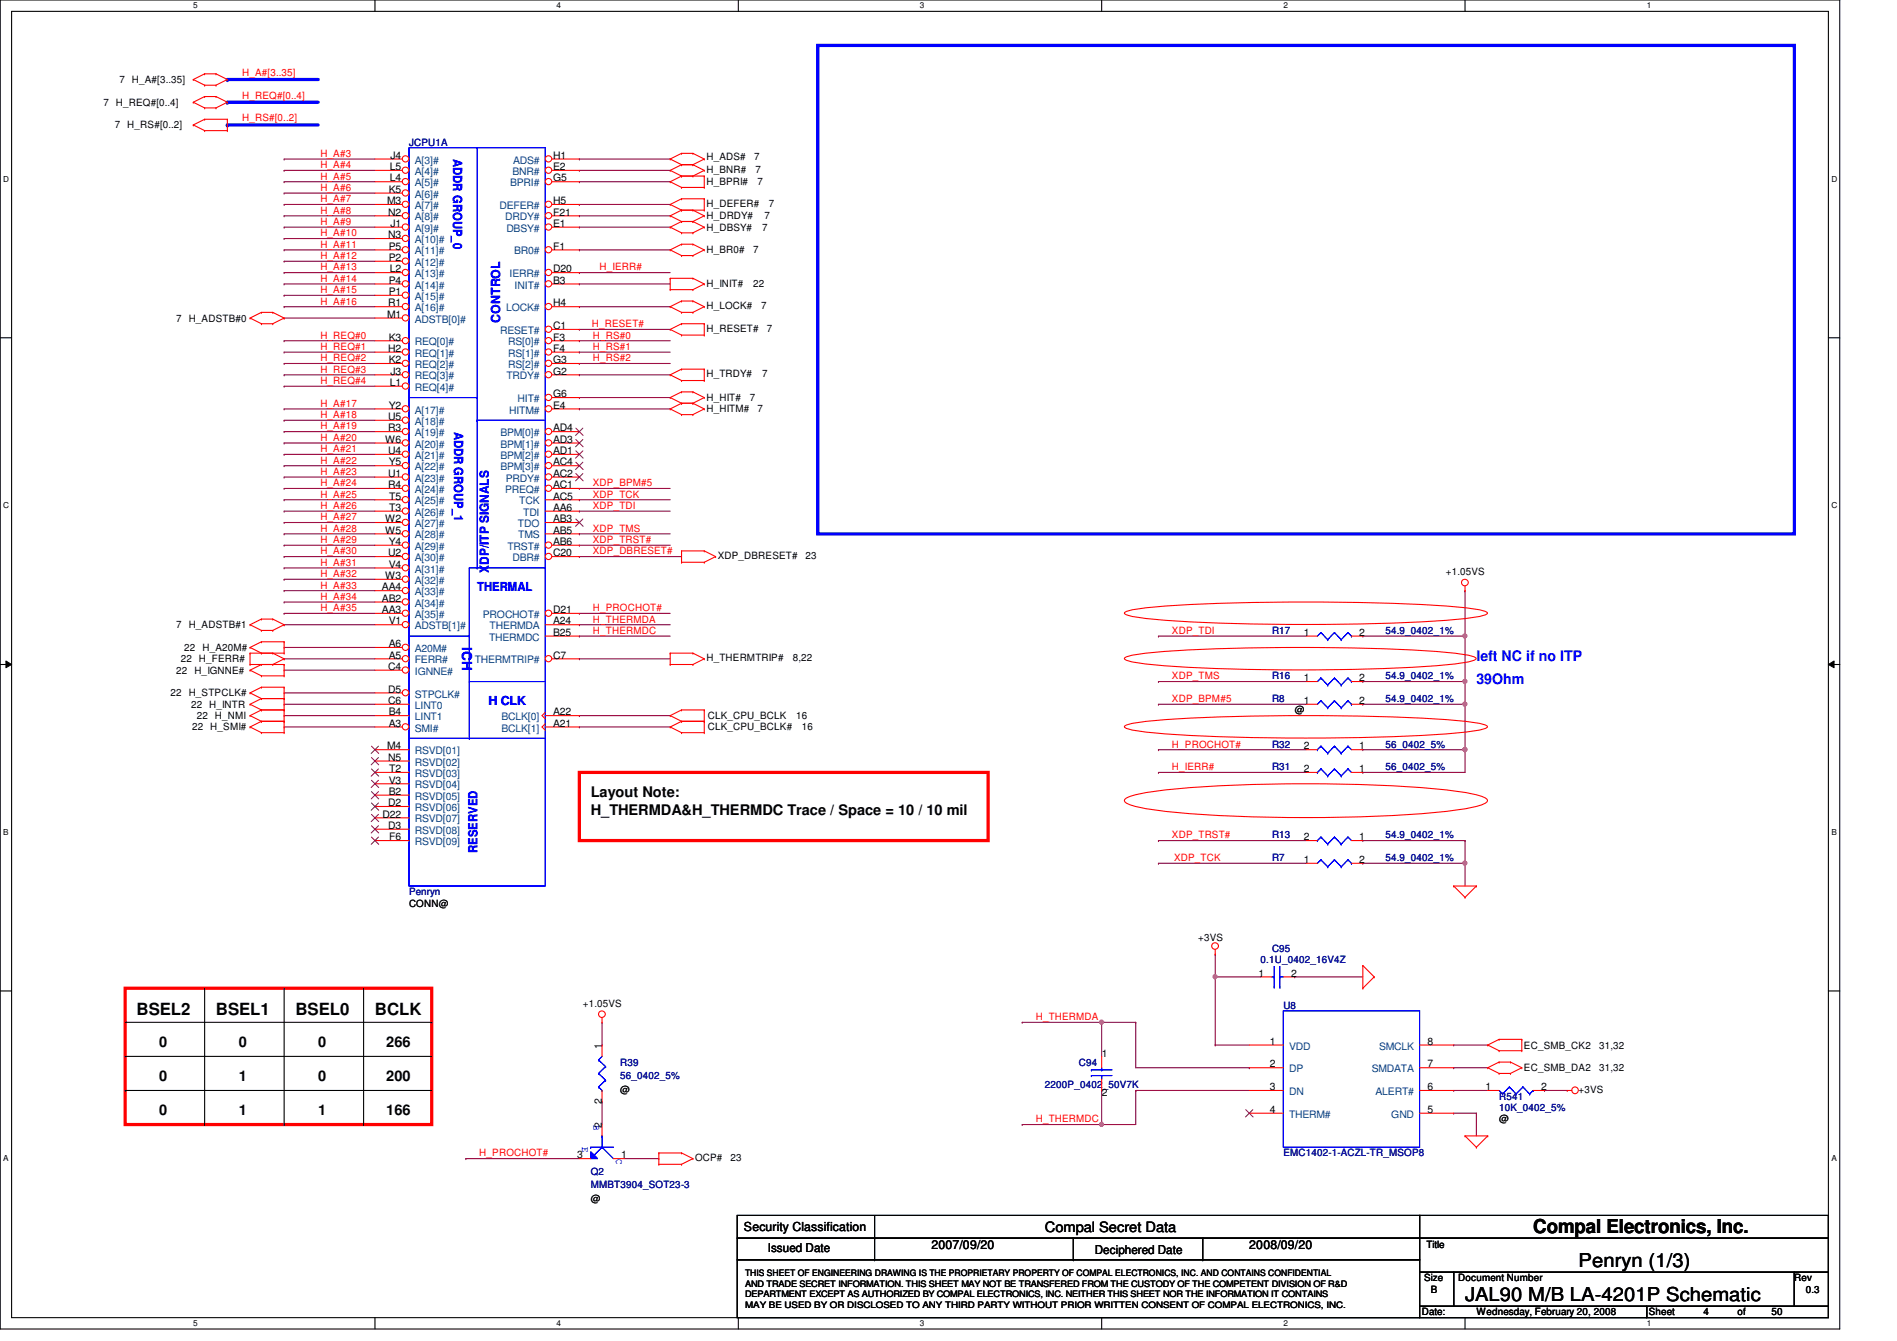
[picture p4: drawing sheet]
<svg xmlns="http://www.w3.org/2000/svg" width="297mm" height="210mm" viewBox="0 0 297 210" stroke-linecap="round" stroke-linejoin="round" font-family="sans-serif">
<defs><g id="words">
<g font-size="3">
<text x="240.1" y="193">Compal Electronics, Inc.</text>
<text x="229.4" y="203.6">JAL90 M/B LA-4201P Schematic</text>
<text x="247.2" y="198.3">Penryn (1/3)</text>
</g>
<g font-size="2.6">
<text x="21.4" y="158.9">BSEL2</text>
<text x="33.8" y="158.9">BSEL1</text>
<text x="46.3" y="158.9">BSEL0</text>
<text x="58.7" y="158.9">BCLK</text>
</g>
<g font-size="2.3" fill="#00f">
<text x="231.2" y="103.5">left NC if no ITP</text>
<text x="231.2" y="107">39Ohm</text>
</g>
<g font-size="2.3">
<text x="92.5" y="124.8">Layout Note:</text>
<text x="92.5" y="127.6">H_THERMDA&amp;H_THERMDC Trace / Space = 10 / 10 mil</text>
<text x="24.9" y="163.9">0</text>
<text x="37.4" y="163.9">0</text>
<text x="49.8" y="163.9">0</text>
<text x="60.5" y="163.9">266</text>
<text x="24.9" y="169.2">0</text>
<text x="37.4" y="169.2">1</text>
<text x="49.8" y="169.2">0</text>
<text x="60.5" y="169.2">200</text>
<text x="24.9" y="174.6">0</text>
<text x="37.4" y="174.6">1</text>
<text x="49.8" y="174.6">1</text>
<text x="60.5" y="174.6">166</text>
</g>
<text font-size="2.2" x="163.6" y="192.8">Compal Secret Data</text>
<text font-size="2.1" fill="#00f" x="72.4" y="101.3" transform="rotate(90 72.4 101.3)">ICH</text>
<g font-size="1.9" fill="#00f">
<text x="70.9" y="24.9" transform="rotate(90 70.9 24.9)">ADDR GROUP_0</text>
<text x="78.3" y="50.5" transform="rotate(-90 78.3 50.5)">CONTROL</text>
<text x="71.1" y="67.6" transform="rotate(90 71.1 67.6)">ADDR GROUP_1</text>
<text x="76.5" y="89.6" transform="rotate(-90 76.5 89.6)">XDP/ITP SIGNALS</text>
<text x="74.7" y="92.5">THERMAL</text>
<text x="76.5" y="110.3">H CLK</text>
<text x="74.8" y="133.5" transform="rotate(-90 74.8 133.5)">RESERVED</text>
</g>
<g font-size="1.9">
<text x="116.5" y="192.7">Security Classification</text>
<text x="120.2" y="196">Issued Date</text>
<text x="145.8" y="195.6">2007/09/20</text>
<text x="171.4" y="196.2">Deciphered Date</text>
<text x="195.6" y="195.6">2008/09/20</text>
</g>
<g font-size="1.6" fill="#f00">
<text x="37.9" y="11.9">H_A#[3..35]</text>
<text x="37.9" y="15.5">H_REQ#[0..4]</text>
<text x="37.9" y="19">H_RS#[0..2]</text>
<text x="50.2" y="26.3">H_A#4</text>
<text x="50.2" y="24.6">H_A#3</text>
<text x="50.2" y="29.9">H_A#6</text>
<text x="50.2" y="28.1">H_A#5</text>
<text x="50.2" y="33.4">H_A#8</text>
<text x="50.2" y="31.7">H_A#7</text>
<text x="50.2" y="35.2">H_A#9</text>
<text x="50.2" y="37">H_A#10</text>
<text x="50.2" y="40.6">H_A#12</text>
<text x="50.2" y="38.8">H_A#11</text>
<text x="50.2" y="45.9">H_A#15</text>
<text x="50.2" y="44.1">H_A#14</text>
<text x="50.2" y="42.3">H_A#13</text>
<text x="50.2" y="47.7">H_A#16</text>
<text x="93.9" y="42.3">H_IERR#</text>
<text x="50.2" y="53">H_REQ#0</text>
<text x="92.7" y="51.2">H_RESET#</text>
<text x="92.8" y="53">H_RS#0</text>
<text x="50.2" y="54.8">H_REQ#1</text>
<text x="50.2" y="56.6">H_REQ#2</text>
<text x="50.2" y="58.3">H_REQ#3</text>
<text x="92.8" y="56.6">H_RS#2</text>
<text x="92.8" y="54.8">H_RS#1</text>
<text x="50.2" y="63.7">H_A#17</text>
<text x="50.2" y="65.4">H_A#18</text>
<text x="50.2" y="60.1">H_REQ#4</text>
<text x="50.2" y="67.2">H_A#19</text>
<text x="50.2" y="69">H_A#20</text>
<text x="50.2" y="70.8">H_A#21</text>
<text x="50.2" y="72.6">H_A#22</text>
<text x="50.2" y="74.3">H_A#23</text>
<text x="50.2" y="76.1">H_A#24</text>
<text x="50.2" y="77.9">H_A#25</text>
<text x="92.8" y="77.9">XDP_TCK</text>
<text x="92.8" y="76.1">XDP_BPM#5</text>
<text x="50.2" y="79.7">H_A#26</text>
<text x="50.2" y="81.4">H_A#27</text>
<text x="50.2" y="83.2">H_A#28</text>
<text x="92.8" y="79.7">XDP_TDI</text>
<text x="92.8" y="83.2">XDP_TMS</text>
<text x="50.2" y="85">H_A#29</text>
<text x="50.2" y="86.8">H_A#30</text>
<text x="50.2" y="88.6">H_A#31</text>
<text x="92.8" y="86.8">XDP_DBRESET#</text>
<text x="92.8" y="85">XDP_TRST#</text>
<text x="50.2" y="90.3">H_A#32</text>
<text x="50.2" y="92.1">H_A#33</text>
<text x="50.2" y="93.9">H_A#34</text>
<text x="50.2" y="95.7">H_A#35</text>
<text x="92.8" y="95.7">H_PROCHOT#</text>
<text x="92.8" y="97.5">H_THERMDA</text>
<text x="92.8" y="99.2">H_THERMDC</text>
<text x="183.5" y="99.2">XDP_TDI</text>
<text x="183.5" y="106.3">XDP_TMS</text>
<text x="183.5" y="109.9">XDP_BPM#5</text>
<text x="183.5" y="117">H_PROCHOT#</text>
<text x="183.5" y="120.6">H_IERR#</text>
<text x="183.5" y="131.2">XDP_TRST#</text>
<text x="183.9" y="134.8">XDP_TCK</text>
<text x="162.2" y="159.7">H_THERMDA</text>
<text x="162.2" y="175.7">H_THERMDC</text>
<text x="75.1" y="181">H_PROCHOT#</text>
</g>
<g font-size="1.6">
<text x="16.2" y="16.6">7 H_REQ#[0..4]</text>
<text x="18.7" y="13">7 H_A#[3..35]</text>
<text x="18" y="20.1">7 H_RS#[0..2]</text>
<text x="61" y="26.6">L5</text>
<text x="61" y="28.4">L4</text>
<text x="61.1" y="24.8">J4</text>
<text x="86.6" y="24.8">H1</text>
<text x="86.6" y="26.6">E2</text>
<text x="86.6" y="28.4">G5</text>
<text x="110.6" y="25.1">H_ADS#</text>
<text x="110.6" y="27.1">H_BNR#</text>
<text x="110.6" y="29">H_BPRI#</text>
<text x="118.1" y="25.1">7</text>
<text x="118.3" y="27.1">7</text>
<text x="118.6" y="29">7</text>
<text x="60.6" y="32">M3</text>
<text x="60.8" y="33.7">N2</text>
<text x="60.9" y="30.2">K5</text>
<text x="61.1" y="35.5">J1</text>
<text x="86.6" y="35.5">E1</text>
<text x="86.6" y="32">H5</text>
<text x="86.6" y="33.7">F21</text>
<text x="110.6" y="32.4">H_DEFER#</text>
<text x="110.6" y="34.3">H_DRDY#</text>
<text x="119.7" y="34.3">7</text>
<text x="120.4" y="32.4">7</text>
<text x="60.8" y="37.3">N3</text>
<text x="60.9" y="39.1">P5</text>
<text x="60.9" y="40.9">P2</text>
<text x="86.6" y="39.1">F1</text>
<text x="110.6" y="39.7">H_BR0#</text>
<text x="110.6" y="36.1">H_DBSY#</text>
<text x="117.9" y="39.7">7</text>
<text x="119.3" y="36.1">7</text>
<text x="60.8" y="48">R1</text>
<text x="60.9" y="44.4">P4</text>
<text x="60.9" y="46.2">P1</text>
<text x="61" y="42.6">L2</text>
<text x="86.6" y="42.6">D20</text>
<text x="86.6" y="44.4">B3</text>
<text x="86.6" y="48">H4</text>
<text x="110.6" y="45">H_INIT#</text>
<text x="117.9" y="45">22</text>
<text x="27.6" y="50.3">7 H_ADSTB#0</text>
<text x="60.6" y="49.7">M1</text>
<text x="60.9" y="53.3">K3</text>
<text x="86.6" y="51.5">C1</text>
<text x="86.6" y="53.3">F3</text>
<text x="110.6" y="51.9">H_RESET#</text>
<text x="110.6" y="48.4">H_LOCK#</text>
<text x="119.2" y="48.4">7</text>
<text x="120.1" y="51.9">7</text>
<text x="60.8" y="55.1">H2</text>
<text x="60.9" y="56.9">K2</text>
<text x="61.1" y="58.6">J3</text>
<text x="86.6" y="55.1">F4</text>
<text x="86.6" y="56.9">G3</text>
<text x="86.6" y="58.6">G2</text>
<text x="110.6" y="59.1">H_TRDY#</text>
<text x="119.3" y="59.1">7</text>
<text x="60.8" y="65.7">U5</text>
<text x="60.9" y="64">Y2</text>
<text x="61" y="60.4">L1</text>
<text x="86.6" y="62.2">G6</text>
<text x="86.6" y="64">E4</text>
<text x="110.6" y="62.8">H_HIT#</text>
<text x="110.6" y="64.6">H_HITM#</text>
<text x="117.4" y="62.8">7</text>
<text x="118.6" y="64.6">7</text>
<text x="60.3" y="69.3">W6</text>
<text x="60.8" y="67.5">R3</text>
<text x="60.8" y="71.1">U4</text>
<text x="86.6" y="67.5">AD4</text>
<text x="86.6" y="69.3">AD3</text>
<text x="86.6" y="71.1">AD1</text>
<text x="60.8" y="74.6">U1</text>
<text x="60.8" y="76.4">R4</text>
<text x="60.9" y="72.9">Y5</text>
<text x="86.6" y="72.9">AC4</text>
<text x="86.6" y="74.6">AC2</text>
<text x="86.6" y="76.4">AC1</text>
<text x="60.3" y="81.7">W2</text>
<text x="60.3" y="83.5">W5</text>
<text x="61" y="78.2">T5</text>
<text x="61" y="80">T3</text>
<text x="86.6" y="78.2">AC5</text>
<text x="86.6" y="80">AA6</text>
<text x="86.6" y="81.7">AB3</text>
<text x="86.6" y="83.5">AB5</text>
<text x="60.8" y="87.1">U2</text>
<text x="60.9" y="85.3">Y4</text>
<text x="60.9" y="88.9">V4</text>
<text x="86.6" y="87.1">C20</text>
<text x="86.6" y="85.3">AB6</text>
<text x="112.4" y="87.5">XDP_DBRESET#</text>
<text x="126.1" y="87.5">23</text>
<text x="59.8" y="92.4">AA4</text>
<text x="59.8" y="94.2">AB2</text>
<text x="59.8" y="96">AA3</text>
<text x="60.3" y="90.6">W3</text>
<text x="86.6" y="96">D21</text>
<text x="226.4" y="90">+1.05VS</text>
<text x="27.6" y="98.3">7 H_ADSTB#1</text>
<text x="28.8" y="101.9">22</text>
<text x="31.7" y="101.9">H_A20M#</text>
<text x="60.9" y="101.3">A6</text>
<text x="60.9" y="97.7">V1</text>
<text x="86.6" y="97.7">A24</text>
<text x="86.6" y="99.5">B25</text>
<text x="204.2" y="99.5">1</text>
<text x="212.8" y="99.5">2</text>
<text x="27.6" y="105.5">22 H_IGNNE#</text>
<text x="28.3" y="103.7">22 H_FERR#</text>
<text x="60.8" y="104.9">C4</text>
<text x="60.9" y="103.1">A5</text>
<text x="86.6" y="103.1">C7</text>
<text x="110.6" y="103.5">H_THERMTRIP#</text>
<text x="124.2" y="103.5">8,22</text>
<text x="204.2" y="106.6">1</text>
<text x="212.8" y="106.6">2</text>
<text x="26.7" y="109">22 H_STPCLK#</text>
<text x="29.9" y="110.8">22 H_INTR</text>
<text x="30.8" y="112.6">22 H_NMI</text>
<text x="60.8" y="110.2">C6</text>
<text x="60.8" y="108.4">D5</text>
<text x="60.9" y="112">B4</text>
<text x="60.9" y="113.7">A3</text>
<text x="86.6" y="112">A22</text>
<text x="86.6" y="113.7">A21</text>
<text x="110.8" y="112.6">CLK_CPU_BCLK</text>
<text x="124.7" y="112.6">16</text>
<text x="202.7" y="111.7">@</text>
<text x="204.2" y="110.2">1</text>
<text x="212.8" y="110.2">2</text>
<text x="30.1" y="114.3">22 H_SMI#</text>
<text x="60.6" y="117.3">M4</text>
<text x="60.8" y="119.1">N5</text>
<text x="110.8" y="114.3">CLK_CPU_BCLK#</text>
<text x="125.6" y="114.3">16</text>
<text x="204.2" y="117.3">2</text>
<text x="212.8" y="117.3">1</text>
<text x="60.9" y="122.6">V3</text>
<text x="60.9" y="124.4">B2</text>
<text x="61" y="120.9">T2</text>
<text x="204.2" y="120.9">2</text>
<text x="212.8" y="120.9">1</text>
<text x="59.9" y="128">D22</text>
<text x="60.8" y="126.2">D2</text>
<text x="60.8" y="129.8">D3</text>
<text x="61" y="131.5">F6</text>
<text x="204.2" y="131.5">2</text>
<text x="212.8" y="131.5">1</text>
<text x="204.2" y="135.1">1</text>
<text x="212.8" y="135.1">2</text>
<text x="64" y="141.9">CONN@</text>
<text x="187.6" y="147.2">+3VS</text>
<text x="197.1" y="152.9">1</text>
<text x="202.2" y="152.9">2</text>
<text x="91.3" y="157.6">+1.05VS</text>
<text x="94.2" y="164.1" transform="rotate(-90 94.2 164.1)">1</text>
<text x="172.5" y="165.5">1</text>
<text x="198.8" y="167.1">2</text>
<text x="198.8" y="163.5">1</text>
<text x="223.5" y="163.5">8</text>
<text x="223.5" y="167.1">7</text>
<text x="238.6" y="164.1">EC_SMB_CK2</text>
<text x="238.6" y="167.7">EC_SMB_DA2</text>
<text x="250.4" y="164.1">31,32</text>
<text x="250.4" y="167.7">31,32</text>
<text x="94.2" y="172.8" transform="rotate(-90 94.2 172.8)">2</text>
<text x="97.1" y="171.1">@</text>
<text x="172.5" y="171.6">2</text>
<text x="198.8" y="170.6">3</text>
<text x="223.5" y="170.6">6</text>
<text x="232.6" y="170.6">1</text>
<text x="241.3" y="170.6">2</text>
<text x="247.2" y="171.1">+3VS</text>
<text x="94.2" y="176.6" transform="rotate(-90 94.2 176.6)">2</text>
<text x="198.8" y="174.2">4</text>
<text x="223.5" y="174.2">5</text>
<text x="234.7" y="175.7">@</text>
<text x="90.4" y="181.3">3</text>
<text x="97.3" y="181.3">1</text>
<text x="108.8" y="181.7">OCP#</text>
<text x="114.4" y="181.7">23</text>
<text x="92.5" y="188.1">@</text>
<text x="223.3" y="195.4">Title</text>
<text x="223" y="200.6">Size</text>
<text x="224.1" y="202.4">B</text>
<text x="228.3" y="200.6">Document Number</text>
<text x="281" y="200.6">Rev</text>
<text x="282.7" y="202.4">0.3</text>
<text x="222.6" y="205.9">Date:</text>
<text x="231.2" y="205.9">Wednesday, February 20, 2008</text>
<text x="258.2" y="205.9">Sheet</text>
<text x="266.7" y="205.9">4</text>
<text x="272.1" y="205.9">of</text>
<text x="277.4" y="205.9">50</text>
</g>
<g font-size="1.6" fill="#000080">
<text x="64" y="22.8">JCPU1A</text>
<text x="199.2" y="99.2">R17</text>
<text x="217" y="99.2">54.9_0402_1%</text>
<text x="199.2" y="106.3">R16</text>
<text x="217" y="106.3">54.9_0402_1%</text>
<text x="199.2" y="109.9">R8</text>
<text x="217" y="109.9">54.9_0402_1%</text>
<text x="199.2" y="117">R32</text>
<text x="217" y="117">56_0402_5%</text>
<text x="199.2" y="120.6">R31</text>
<text x="217" y="120.6">56_0402_5%</text>
<text x="199.2" y="131.2">R13</text>
<text x="217" y="131.2">54.9_0402_1%</text>
<text x="199.2" y="134.8">R7</text>
<text x="217" y="134.8">54.9_0402_1%</text>
<text x="64" y="140.1">Penryn</text>
<text x="199.2" y="149">C95</text>
<text x="197.4" y="150.8">0.1U_0402_16V4Z</text>
<text x="201" y="157.9">U8</text>
<text x="97.1" y="166.8">R39</text>
<text x="168.9" y="166.8">C94</text>
<text x="97.1" y="168.9">56_0402_5%</text>
<text x="163.6" y="170.3">2200P_0402_50V7K</text>
<text x="234.7" y="172.1">R541</text>
<text x="234.7" y="173.9">10K_0402_5%</text>
<text x="92.5" y="183.9">Q2</text>
<text x="201" y="181">EMC1402-1-ACZL-TR_MSOP8</text>
<text x="92.5" y="186">MMBT3904_SOT23-3</text>
</g>
<g font-size="1.6" fill="#004080">
<text x="64.9" y="25.6">A[3]#</text>
<text x="64.9" y="27.4">A[4]#</text>
<text x="64.9" y="29.2">A[5]#</text>
<text x="79.9" y="29.2">BPRI#</text>
<text x="80.3" y="27.4">BNR#</text>
<text x="80.3" y="25.6">ADS#</text>
<text x="64.9" y="30.9">A[6]#</text>
<text x="64.9" y="32.7">A[7]#</text>
<text x="64.9" y="34.5">A[8]#</text>
<text x="78.2" y="32.7">DEFER#</text>
<text x="79.1" y="34.5">DRDY#</text>
<text x="64.9" y="38.1">A[10]#</text>
<text x="64.9" y="39.8">A[11]#</text>
<text x="64.9" y="41.6">A[12]#</text>
<text x="64.9" y="36.3">A[9]#</text>
<text x="79.3" y="36.3">DBSY#</text>
<text x="80.5" y="39.8">BR0#</text>
<text x="64.9" y="43.4">A[13]#</text>
<text x="64.9" y="45.2">A[14]#</text>
<text x="64.9" y="46.9">A[15]#</text>
<text x="79.8" y="43.4">IERR#</text>
<text x="80.6" y="45.2">INIT#</text>
<text x="64.9" y="48.7">A[16]#</text>
<text x="64.9" y="50.5">ADSTB[0]#</text>
<text x="78.3" y="52.3">RESET#</text>
<text x="79.2" y="48.7">LOCK#</text>
<text x="64.9" y="54.1">REQ[0]#</text>
<text x="64.9" y="55.8">REQ[1]#</text>
<text x="64.9" y="57.6">REQ[2]#</text>
<text x="64.9" y="59.4">REQ[3]#</text>
<text x="79.3" y="59.4">TRDY#</text>
<text x="79.6" y="54.1">RS[0]#</text>
<text x="79.6" y="55.8">RS[1]#</text>
<text x="79.6" y="57.6">RS[2]#</text>
<text x="64.9" y="64.7">A[17]#</text>
<text x="64.9" y="61.2">REQ[4]#</text>
<text x="79.7" y="64.7">HITM#</text>
<text x="81" y="62.9">HIT#</text>
<text x="64.9" y="66.5">A[18]#</text>
<text x="64.9" y="68.3">A[19]#</text>
<text x="64.9" y="70.1">A[20]#</text>
<text x="64.9" y="71.8">A[21]#</text>
<text x="78.4" y="68.3">BPM[0]#</text>
<text x="78.4" y="70.1">BPM[1]#</text>
<text x="78.4" y="71.8">BPM[2]#</text>
<text x="64.9" y="73.6">A[22]#</text>
<text x="64.9" y="75.4">A[23]#</text>
<text x="64.9" y="77.2">A[24]#</text>
<text x="78.4" y="73.6">BPM[3]#</text>
<text x="79.1" y="77.2">PREQ#</text>
<text x="79.2" y="75.4">PRDY#</text>
<text x="64.9" y="79">A[25]#</text>
<text x="64.9" y="80.7">A[26]#</text>
<text x="64.9" y="82.5">A[27]#</text>
<text x="81.1" y="82.5">TDO</text>
<text x="81.3" y="79">TCK</text>
<text x="81.9" y="80.7">TDI</text>
<text x="64.9" y="84.3">A[28]#</text>
<text x="64.9" y="86.1">A[29]#</text>
<text x="64.9" y="87.8">A[30]#</text>
<text x="64.9" y="89.6">A[31]#</text>
<text x="79.5" y="86.1">TRST#</text>
<text x="80.3" y="87.8">DBR#</text>
<text x="81.1" y="84.3">TMS</text>
<text x="64.9" y="91.4">A[32]#</text>
<text x="64.9" y="93.2">A[33]#</text>
<text x="64.9" y="95">A[34]#</text>
<text x="64.9" y="98.5">ADSTB[1]#</text>
<text x="64.9" y="96.7">A[35]#</text>
<text x="75.6" y="96.7">PROCHOT#</text>
<text x="76.6" y="100.3">THERMDC</text>
<text x="76.7" y="98.5">THERMDA</text>
<text x="64.9" y="102.1">A20M#</text>
<text x="64.9" y="103.8">FERR#</text>
<text x="64.9" y="105.6">IGNNE#</text>
<text x="74.3" y="103.8">THERMTRIP#</text>
<text x="64.9" y="111">LINT0</text>
<text x="64.9" y="112.7">LINT1</text>
<text x="64.9" y="109.2">STPCLK#</text>
<text x="78.5" y="112.7">BCLK[0]</text>
<text x="64.9" y="118.1">RSVD[01]</text>
<text x="64.9" y="119.8">RSVD[02]</text>
<text x="64.9" y="114.5">SMI#</text>
<text x="78.5" y="114.5">BCLK[1]</text>
<text x="64.9" y="121.6">RSVD[03]</text>
<text x="64.9" y="123.4">RSVD[04]</text>
<text x="64.9" y="125.2">RSVD[05]</text>
<text x="64.9" y="127">RSVD[06]</text>
<text x="64.9" y="128.7">RSVD[07]</text>
<text x="64.9" y="130.5">RSVD[08]</text>
<text x="64.9" y="132.3">RSVD[09]</text>
<text x="201.8" y="167.9">DP</text>
<text x="201.8" y="164.3">VDD</text>
<text x="214.8" y="167.9">SMDATA</text>
<text x="215.9" y="164.3">SMCLK</text>
<text x="201.8" y="171.4">DN</text>
<text x="215.4" y="171.4">ALERT#</text>
<text x="201.8" y="175">THERM#</text>
<text x="217.8" y="175">GND</text>
</g>
<g font-size="1.6" fill="#00f">
<text x="91.1" y="179.6" transform="rotate(90 91.1 179.6)">E</text>
<text x="92.9" y="176" transform="rotate(90 92.9 176)">B</text>
<text x="96.5" y="181.4" transform="rotate(90 96.5 181.4)">C</text>
</g>
<g font-size="1.4">
<text x="116.7" y="199.7">THIS SHEET OF ENGINEERING DRAWING IS THE PROPRIETARY PROPERTY OF COMPAL ELECTRONICS, INC. AND CONTAINS CONFIDENTIAL</text>
<text x="116.7" y="201.4">AND TRADE SECRET INFORMATION. THIS SHEET MAY NOT BE TRANSFERED FROM THE CUSTODY OF THE COMPETENT DIVISION OF R&amp;D</text>
<text x="116.7" y="203">DEPARTMENT EXCEPT AS AUTHORIZED BY COMPAL ELECTRONICS, INC. NEITHER THIS SHEET NOR THE INFORMATION IT CONTAINS</text>
<text x="116.7" y="204.7">MAY BE USED BY OR DISCLOSED TO ANY THIRD PARTY WITHOUT PRIOR WRITTEN CONSENT OF COMPAL ELECTRONICS, INC.</text>
</g>
<g font-size="1.3">
<text x="30.3" y="1.3">5</text>
<text x="87.2" y="1.3">4</text>
<text x="144.1" y="1.3">3</text>
<text x="201" y="1.3">2</text>
<text x="257.8" y="1.3">1</text>
<text x=".5" y="28.4">D</text>
<text x="286.8" y="28.4">D</text>
<text x=".5" y="79.5">C</text>
<text x="286.8" y="79.5">C</text>
<text x=".5" y="130.7">B</text>
<text x="286.8" y="130.7">B</text>
<text x=".5" y="181.8">A</text>
<text x="286.8" y="181.8">A</text>
<text x="30.3" y="207.6">5</text>
<text x="87.2" y="207.6">4</text>
<text x="144.1" y="207.6">3</text>
<text x="201" y="207.6">2</text>
<text x="257.8" y="207.6">1</text>
</g>
</g></defs>
<path d="M0 0h288.1v208h-288.1zM1.8 1.8h284.5v204.4h-284.5z" fill="none" stroke="#000" stroke-width=".17"/>
<g fill="#fff">
<path d="M30.3 .2h.6v1.4h-.6z"/>
<path d="M30.3 206.4h.6v1.4h-.6z"/>
</g>
<path d="M58.7 0v1.8M58.7 206.2v1.8" fill="none" stroke="#000" stroke-width=".17"/>
<g fill="#fff">
<path d="M87.2 .2h.6v1.4h-.6z"/>
<path d="M87.2 206.4h.6v1.4h-.6z"/>
</g>
<path d="M115.6 0v1.8M115.6 206.2v1.8" fill="none" stroke="#000" stroke-width=".17"/>
<g fill="#fff">
<path d="M144.1 .2h.6v1.4h-.6z"/>
<path d="M144.1 206.4h.6v1.4h-.6z"/>
</g>
<path d="M172.5 0v1.8M172.5 206.2v1.8" fill="none" stroke="#000" stroke-width=".17"/>
<g fill="#fff">
<path d="M201 .2h.6v1.4h-.6z"/>
<path d="M201 206.4h.6v1.4h-.6z"/>
</g>
<path d="M229.4 0v1.8M229.4 206.2v1.8" fill="none" stroke="#000" stroke-width=".17"/>
<g fill="#fff">
<path d="M257.8 .2h.7v1.4h-.7z"/>
<path d="M257.8 206.4h.7v1.4h-.7z"/>
<path d="M.5 27.3h.9v1.4h-.9z"/>
<path d="M286.8 27.3h.9v1.4h-.9z"/>
<path d="M.5 78.4h.9v1.4h-.9z"/>
<path d="M286.8 78.4h.9v1.4h-.9z"/>
</g>
<path d="M0 52.9h1.8M286.3 52.9h1.8" fill="none" stroke="#000" stroke-width=".17"/>
<g fill="#fff">
<path d="M.5 129.5h.8v1.4h-.8z"/>
<path d="M286.8 129.5h.8v1.4h-.8z"/>
</g>
<path d="M0 104h1.8M286.3 104h1.8" fill="none" stroke="#000" stroke-width=".17"/>
<path d="M.9 103.5l.9 .5-.9 .5zM286.3 104l.9-.5v1z" fill="#000"/>
<path d="M.9 103.5l.9 .5-.9 .5zM286.3 104l.9-.5v1z" fill="none" stroke="#000" stroke-width=".16"/>
<g fill="#fff">
<path d="M.5 180.6h.8v1.4h-.8z"/>
<path d="M286.8 180.6h.8v1.4h-.8z"/>
</g>
<path d="M0 155.1h1.8M286.3 155.1h1.8" fill="none" stroke="#000" stroke-width=".17"/>
<path d="M35.6 12.4h14.2" fill="none" stroke="#00f" stroke-width=".51"/>
<circle cx="35.6" cy="12.4" r=".25" fill="#00f"/>
<path d="M35.6 16h14.2" fill="none" stroke="#00f" stroke-width=".51"/>
<circle cx="35.6" cy="16" r=".25" fill="#00f"/>
<path d="M35.6 19.6h14.2" fill="none" stroke="#00f" stroke-width=".51"/>
<circle cx="35.6" cy="19.6" r=".25" fill="#00f"/>
<path d="M213.4 110.2h.1M213.4 110.2h16M229.4 117.3h.1M229.4 117.3v3.6h-16M213.4 120.9h.1" fill="none" stroke="#800040" stroke-width=".17"/>
<circle cx="229.4" cy="117.3" r=".32" fill="#f0f"/>
<circle cx="229.4" cy="117.3" r=".32" fill="none" stroke="#f0f" stroke-width=".17"/>
<path d="M229.4 99.6h.1M229.4 99.6v7.1M181.4 120.9h.1M181.4 120.9h23.1" fill="none" stroke="#800040" stroke-width=".17"/>
<circle cx="229.4" cy="106.7" r=".32" fill="#f0f"/>
<circle cx="229.4" cy="106.7" r=".32" fill="none" stroke="#f0f" stroke-width=".17"/>
<circle cx="229.4" cy="99.5" r=".32" fill="#f0f"/>
<circle cx="229.4" cy="99.5" r=".32" fill="none" stroke="#f0f" stroke-width=".17"/>
<path d="M229.4 135.1h.1M229.4 135.1v3.6" fill="none" stroke="#800040" stroke-width=".17"/>
<circle cx="229.4" cy="135.1" r=".32" fill="#f0f"/>
<circle cx="229.4" cy="135.1" r=".32" fill="none" stroke="#f0f" stroke-width=".17"/>
<g fill="none" stroke="#800040" stroke-width=".17">
<path d="M44.5 26.7h.1M44.5 24.9h.1M44.5 30.2h.1M44.5 28.4h.1M44.5 33.8h.1M44.5 32h.1M44.5 35.6h.1M44.5 37.3h.1M44.5 39.1h.1M44.5 26.7h14.2M44.5 24.9h14.2M44.5 30.2h14.2"/>
<path d="M44.5 28.4h14.2M44.5 33.8h14.2M44.5 32h14.2M44.5 35.6h14.2M44.5 37.3h14.2M44.5 39.1h14.2M90.7 33.8h.1M90.7 32h.1M90.7 28.4h.1M90.7 26.7h.1M90.7 39.1h.1M90.7 24.9h.1"/>
<path d="M90.7 35.6h.1M90.7 26.7h14.2M90.7 24.9h14.2M90.7 28.4h14.2M90.7 33.8h14.2M90.7 32h14.2M90.7 35.6h14.2M90.7 39.1h14.2M44.5 40.9h.1M44.5 46.2h.1M44.5 44.4h.1M44.5 42.7h.1"/>
<path d="M44.5 48h.1M44.5 53.3h.1M44.5 55.1h.1M44.5 56.9h.1M44.5 58.7h.1M44.5 49.8h.1M44.5 40.9h14.2M44.5 46.2h14.2M44.5 44.4h14.2M44.5 42.7h14.2M44.5 48h14.2M44.5 53.3h14.2"/>
<path d="M44.5 55.1h14.2M44.5 56.9h14.2M44.5 58.7h14.2M44.5 49.8h14.2M90.7 51.6h.1M90.7 48h.1M90.7 42.7h.1M90.7 44.4h.1M90.7 58.7h.1M90.7 53.3h.1M90.7 56.9h.1M90.7 55.1h.1"/>
<path d="M90.7 44.4h14.2M90.7 42.7h14.2M90.7 48h14.2M90.7 53.3h14.2M90.7 55.1h14.2M90.7 56.9h14.2M90.7 58.7h14.2M90.7 51.6h14.2M44.5 64h.1M44.5 65.8h.1M44.5 67.6h.1M44.5 69.3h.1"/>
<path d="M44.5 72.9h.1M44.5 71.1h.1M44.5 74.7h.1M44.5 76.5h.1M44.5 78.2h.1M44.5 60.5h.1M44.5 64h14.2M44.5 65.8h14.2M44.5 67.6h14.2M44.5 69.3h14.2M44.5 72.9h14.2M44.5 71.1h14.2"/>
<path d="M44.5 74.7h14.2M44.5 76.5h14.2M44.5 78.2h14.2M44.5 60.5h14.2M90.7 64h.1M90.7 62.2h.1M90.7 78.2h.1M90.7 76.5h.1M90.7 64h14.2M90.7 76.5h14.2M90.7 78.2h14.2M90.7 62.2h14.2"/>
<path d="M44.5 80h.1M44.5 81.8h.1M44.5 83.6h.1M44.5 85.3h.1M44.5 87.1h.1M44.5 88.9h.1M44.5 97.8h.1M44.5 90.7h.1M44.5 92.5h.1M44.5 94.2h.1M44.5 96h.1M44.5 80h14.2"/>
<path d="M44.5 81.8h14.2M44.5 83.6h14.2M44.5 85.3h14.2M44.5 87.1h14.2M44.5 88.9h14.2M44.5 97.8h14.2M44.5 96h14.2M44.5 90.7h14.2M44.5 92.5h14.2M44.5 94.2h14.2M90.7 87.1h.1M90.7 85.3h.1"/>
<path d="M90.7 80h.1M90.7 83.6h.1M90.7 97.8h.1M90.7 99.6h.1M90.7 96h.1M90.7 99.6h14.2M90.7 80h14.2M90.7 83.6h14.2M90.7 85.3h14.2M90.7 87.1h16M90.7 97.8h14.2M90.7 96h14.2"/>
<path d="M181.4 99.6h.1M181.4 99.6h23.1M213.4 99.6h.1M229.4 92.5h.1M229.4 92.5v7.1h-16M44.5 101.3h.1M44.5 103.1h.1M44.5 110.2h.1M44.5 112h.1M44.5 104.9h.1M44.5 108.5h.1M44.5 113.8h.1"/>
<path d="M44.5 110.2h14.2M44.5 112h14.2M44.5 113.8h14.2M44.5 101.3h14.2M44.5 103.1h14.2M44.5 104.9h14.2M44.5 108.5h14.2M90.7 112h.1M90.7 113.8h.1M90.7 103.1h.1M90.7 112h14.2M90.7 113.8h14.2"/>
<path d="M90.7 103.1h14.2M181.4 110.2h.1M181.4 117.3h.1M181.4 106.7h.1M181.4 106.7h23.1M181.4 110.2h23.1M181.4 117.3h23.1M213.4 106.7h.1M213.4 117.3h.1M213.4 106.7h16M229.4 106.7h.1M229.4 110.2h.1"/>
<path d="M229.4 106.7v10.6h-16M181.4 131.6h.1M181.4 135.1h.1M181.4 135.1h23.1M181.4 131.6h23.1M213.4 135.1h.1M213.4 131.6h.1M213.4 131.6h16M229.4 131.6h.1M229.4 131.6v3.5h-16"/>
</g>
<circle cx="229.4" cy="117.3" r=".32" fill="#f0f"/>
<circle cx="229.4" cy="117.3" r=".32" fill="none" stroke="#f0f" stroke-width=".17"/>
<circle cx="229.4" cy="110.2" r=".32" fill="#f0f"/>
<circle cx="229.4" cy="110.2" r=".32" fill="none" stroke="#f0f" stroke-width=".17"/>
<path d="M190.3 152.9h.1M190.3 152.9v10.7M190.3 152.9h7.1M190.3 163.6h.1M190.3 163.6h5.3M227.6 174.2h.1M227.6 174.2h3.6M231.2 174.2h.1M231.2 174.2v3.6" fill="none" stroke="#800040" stroke-width=".17"/>
<circle cx="190.3" cy="152.9" r=".32" fill="#f0f"/>
<circle cx="190.3" cy="152.9" r=".32" fill="none" stroke="#f0f" stroke-width=".17"/>
<path d="M190.3 149.4h.1M190.3 149.4v3.5M202.7 152.9h.1M202.7 152.9h10.7M172.5 160h.1M172.5 160h5.3M177.8 170.7h.1M177.8 170.7h17.8M227.6 167.1h.1M227.6 163.6h.1M227.6 167.1h5.4M227.6 163.6h5.4" fill="none" stroke="#800040" stroke-width=".17"/>
<circle cx="172.5" cy="160" r=".32" fill="#f0f"/>
<circle cx="172.5" cy="160" r=".32" fill="none" stroke="#f0f" stroke-width=".17"/>
<path d="M172.5 170.7h.1M172.5 176h.1M172.5 170.7v5.3M172.5 176h5.3M177.8 160h.1M177.8 160v7.1h17.8M195.6 167.1h.1" fill="none" stroke="#800040" stroke-width=".17"/>
<circle cx="172.5" cy="176" r=".32" fill="#f0f"/>
<circle cx="172.5" cy="176" r=".32" fill="none" stroke="#f0f" stroke-width=".17"/>
<g fill="none" stroke="#800040" stroke-width=".17">
<path d="M94.3 172.5h.1M94.3 163.6h.1M94.3 160v3.6M94.3 172.5v3.5M160.1 160h.1M160.1 176h.1M160.1 160h12.4M160.1 176h12.4M172.5 160h.1M172.5 160v5.4M177.8 170.7h.1M177.8 170.7v5.3"/>
<path d="M227.6 170.7h.1M227.6 170.7h5.4M241.8 170.7h.1M241.8 170.7h3.6M72.9 181.4h.1M72.9 181.4h17.8M97.8 181.4h5.4M103.2 181.4h.1"/>
</g>
<g fill="none" stroke="#f00" stroke-width=".17">
<path d="M30.3 12.4h.1M30.3 16h.1M30.3 19.6h.1M30.3 12.4l1.7 .9M30.3 16l1.7 .9M30.3 19.6l1.7 .8M32 13.3h.1M32 11.6h.1M32 16.9h.1M32 15.1h.1M32 18.7h.1M32 13.3h1.8"/>
<path d="M32 11.6h1.8M32 11.6l-1.7 .8M32 16.9h1.8M32 15.1h1.8M32 15.1l-1.7 .9M32 18.7l-1.7 .9M32 18.7h3.6M33.8 13.3h.1M33.8 11.6h.1M33.8 16.9h.1M33.8 15.1h.1M33.8 11.6l1.8 .8"/>
<path d="M33.8 15.1l1.8 .9M35.6 12.4h.1M35.6 16h.1M35.6 18.7h.1M35.6 12.4l-1.8 .9M35.6 16l-1.8 .9M35.6 18.7v1.7M32 20.4h.1M32 20.4h3.6M35.6 20.4h.1M104.9 24.9h.1M104.9 26.7h.1"/>
<path d="M104.9 28.4h.1M104.9 39.1h.1M104.9 32h.1M104.9 33.8h.1M104.9 35.6h.1M104.9 24.9l1.8 .9M104.9 26.7l1.8 .9M104.9 28.4l1.8 .9M104.9 39.1l1.8 .9M104.9 32l1.8 .9M104.9 33.8l1.8 .9M104.9 35.6l1.8 .8"/>
<path d="M106.7 25.8h.1M106.7 24h.1M106.7 27.6h.1M106.7 29.3h.1M106.7 38.2h.1M106.7 31.1h.1M106.7 32.9h.1M106.7 34.7h.1M106.7 36.4h.1M106.7 25.8h1.8M106.7 24l-1.8 .9M106.7 24h1.8"/>
<path d="M106.7 27.6h3.6M106.7 25.8l-1.8 .9M106.7 27.6l-1.8 .8M106.7 29.3h3.6M106.7 38.2l-1.8 .9M106.7 38.2h1.8M106.7 31.1l-1.8 .9M106.7 31.1h3.6M106.7 32.9h3.6M106.7 34.7h1.8M106.7 32.9l-1.8 .9M106.7 36.4h1.8"/>
<path d="M106.7 34.7l-1.8 .9M108.5 25.8h.1M108.5 24h.1M108.5 27.6h.1M108.5 38.2h.1M108.5 34.7h.1M108.5 32.9h.1M108.5 36.4h.1M108.5 24l1.8 .9M108.5 25.8l1.8 .9M108.5 38.2l1.8 .9M108.5 32.9l1.8 .9"/>
<path d="M108.5 34.7l1.8 .9M110.3 24.9h.1M110.3 26.7h.1M110.3 27.6h.1M110.3 29.3h.1M110.3 39.1h.1M110.3 31.1h.1M110.3 32.9h.1M110.3 33.8h.1M110.3 35.6h.1M110.3 27.6v1.7M110.3 31.1v1.8"/>
<path d="M110.3 24.9l-1.8 .9M110.3 26.7l-1.8 .9M110.3 39.1l-1.8 .9M110.3 33.8l-1.8 .9M110.3 35.6l-1.8 .8M39.2 49.8h.1M39.2 49.8l1.7 .9M40.9 50.7h.1M40.9 48.9h.1M40.9 50.7h1.8M40.9 48.9h1.8M40.9 48.9l-1.7 .9"/>
<path d="M42.7 50.7h.1M42.7 48.9h.1M42.7 48.9l1.8 .9M44.5 49.8h.1M44.5 49.8l-1.8 .9M104.9 51.6h.1M104.9 48h.1M104.9 45.3h.1M104.9 43.6h.1M104.9 58.7h.1M104.9 51.6l1.8 .9M104.9 48l1.8 .9"/>
<path d="M104.9 43.6h3.6M104.9 45.3h3.6M104.9 43.6v1.7M104.9 58.7l1.8 .9M106.7 50.7h.1M106.7 52.5h.1M106.7 40h.1M106.7 48.9h.1M106.7 47.1h.1M106.7 57.8h.1M106.7 59.6h.1M106.7 50.7h3.6"/>
<path d="M106.7 48.9h1.8M106.7 50.7l-1.8 .9M106.7 52.5h3.6M106.7 40h1.8M106.7 47.1l-1.8 .9M106.7 47.1h1.8M106.7 57.8h3.6M106.7 57.8l-1.8 .9M106.7 59.6h3.6M108.5 40h.1M108.5 48.9h.1M108.5 47.1h.1"/>
<path d="M108.5 43.6h.1M108.5 45.3h.1M108.5 47.1l1.8 .9M108.5 43.6l1.8 .8M110.3 52.5h.1M110.3 50.7h.1M110.3 48h.1M110.3 44.4h.1M110.3 59.6h.1M110.3 57.8h.1M110.3 50.7v1.8M110.3 57.8v1.8"/>
<path d="M110.3 48l-1.8 .9M110.3 44.4l-1.8 .9M104.9 62.2h.1M104.9 64h.1M104.9 62.2l1.8 .9M104.9 64l1.8 .9M106.7 63.1h.1M106.7 61.3h.1M106.7 64.9h.1M106.7 63.1h1.8M106.7 61.3l-1.8 .9M106.7 61.3h1.8"/>
<path d="M106.7 64.9h1.8M106.7 63.1l-1.8 .9M108.5 63.1h.1M108.5 61.3h.1M108.5 64.9h.1M108.5 61.3l1.8 .9M108.5 63.1l1.8 .9M110.3 62.2h.1M110.3 64h.1M110.3 62.2l-1.8 .9M110.3 64l-1.8 .9M39.2 97.8h.1"/>
<path d="M39.2 97.8l1.7 .9M40.9 98.7h.1M40.9 96.9h.1M40.9 98.7h1.8M40.9 96.9h1.8M40.9 96.9l-1.7 .9M42.7 98.7h.1M42.7 96.9h.1M42.7 96.9l1.8 .9M44.5 97.8h.1M44.5 97.8l-1.8 .9M106.7 86.2h.1"/>
<path d="M106.7 88h.1M106.7 86.2h3.6M106.7 86.2v1.8M106.7 88h3.6M110.3 86.2h.1M110.3 88h.1M110.3 86.2l1.8 .9M112.1 87.1h.1M112.1 87.1l-1.8 .9M176.2 95.8a20 20 0 0 1 5.6-.9 368.3 368.3 0 0 1 46.8 .1l1.3 .2a9.6 9.6 0 0 1 2.9 .6l.1 .2a2.9 2.9 0 0 1-2 .6 242.8 242.8 0 0 1-29.2 1.1 205.3 205.3 0 0 1-23.7-1.1 2.89 2.89 0 0 1-1.9-.6zM204.5 99.6h1.8M211.6 99.6h1.8"/>
<path d="M229.4 92.5h.1M229.4 91.7v.8M39.2 101.3h.1M39.2 104.9h.1M39.2 112h.1M39.2 110.2h.1M39.2 102.2h.1M39.2 104h.1M39.2 108.5h.1M39.2 113.8h.1M39.2 101.3l1.7 .9M39.2 102.2h5.3"/>
<path d="M39.2 104h5.3M39.2 104.9l1.7 .9M39.2 112l1.7 .9M39.2 110.2l1.7 .9M39.2 102.2v1.8M39.2 108.5l1.7 .8M39.2 113.8l1.7 .9M40.9 100.5h.1M40.9 102.2h.1M40.9 104h.1M40.9 105.8h.1M40.9 111.1h.1"/>
<path d="M40.9 112.9h.1M40.9 109.3h.1M40.9 107.6h.1M40.9 114.7h.1M40.9 114.7h3.6M40.9 112.9h3.6M40.9 111.1h3.6M40.9 100.5h3.6M40.9 100.5l-1.7 .8M40.9 104l-1.7 .9M40.9 105.8h3.6M40.9 111.1l-1.7 .9"/>
<path d="M40.9 109.3h3.6M40.9 109.3l-1.7 .9M40.9 107.6h3.6M40.9 107.6l-1.7 .9M40.9 112.9l-1.7 .9M42.7 102.2h.1M42.7 104h.1M42.7 102.2l1.8 .9M44.5 102.2h.1M44.5 100.5h.1M44.5 105.8h.1M44.5 104h.1"/>
<path d="M44.5 112.9h.1M44.5 111.1h.1M44.5 109.3h.1M44.5 103.1h.1M44.5 107.6h.1M44.5 114.7h.1M44.5 100.5v1.7M44.5 104v1.8M44.5 107.6v7.1M44.5 103.1l-1.8 .9M104.9 113.8h.1M104.9 112h.1"/>
<path d="M104.9 102.2h.1M104.9 104h.1M104.9 113.8l1.8 .9M104.9 112l1.8 .9M104.9 102.2h3.6M104.9 102.2v1.8M104.9 104h3.6M106.7 114.7h.1M106.7 112.9h.1M106.7 111.1h.1M106.7 114.7h3.6M106.7 112.9l-1.8 .9"/>
<path d="M106.7 112.9h3.6M106.7 111.1l-1.8 .9M106.7 111.1h3.6M108.5 102.2h.1M108.5 104h.1M108.5 102.2l1.8 .9M110.3 112.9h.1M110.3 114.7h.1M110.3 111.1h.1M110.3 103.1h.1M110.3 111.1v3.6M110.3 103.1l-1.8 .9"/>
<path d="M176.2 102.9a18.9 18.9 0 0 1 5.5-.9 345.5 345.5 0 0 1 45.2 .2l1.3 .1a9 9 0 0 1 2.8 .6l.1 .2a2.77 2.77 0 0 1-1.9 .6 228.1 228.1 0 0 1-28.3 1.2 192.9 192.9 0 0 1-22.9-1.2 2.76 2.76 0 0 1-1.9-.6zM176.2 113.6a20 20 0 0 1 5.6-.9 368.3 368.3 0 0 1 46.8 .1l1.3 .2a9.6 9.6 0 0 1 2.9 .6l.1 .1a2.9 2.9 0 0 1-2 .7 242.8 242.8 0 0 1-29.2 1.1 205.3 205.3 0 0 1-23.7-1.1 2.89 2.89 0 0 1-1.9-.7zM204.5 110.2h1.8M211.6 110.2h1.8M176.2 125.1a7.1 7.1 0 0 1 2.9-1 170.8 170.8 0 0 1 25.4-1.4 171.4 171.4 0 0 1 25.4 1.4 7.1 7.1 0 0 1 2.9 1l.1 .2-.1 .3a7 7 0 0 1-2.9 .9 168.9 168.9 0 0 1-25.4 1.5 168.2 168.2 0 0 1-25.4-1.5 6.9 6.9 0 0 1-2.9-.9l-.1-.3zM227.6 138.7h.1M227.6 138.7h3.6M227.6 138.7l1.8 1.8M231.2 138.7h.1M231.2 138.7l-1.8 1.8M94.3 159.3v.7M190.3 149.4h.1"/>
<path d="M190.3 148.6v.8M197.4 152.9h1.8M201 152.9h1.7M213.4 151.1h.1M213.4 154.7h.1M213.4 151.1v3.6M213.4 151.1l1.8 1.8M215.2 152.9h.1M215.2 152.9l-1.8 1.8M229.4 140.5h.1M94.3 160h.1M94.3 163.6v1.8"/>
<path d="M94.3 170.7v1.8M229.4 177.8h.1M229.4 177.8h3.6M229.4 177.8l1.8 1.8M231.2 179.6h.1M233 163.6h.1M233 167.1h.1M233 177.8h.1M233 163.6l1.7 .9M233 167.1l1.7 .9M233 177.8l-1.8 1.8M234.7 164.5h.1"/>
<path d="M234.7 162.7h.1M234.7 166.2h.1M234.7 168h.1M234.7 164.5h3.6M234.7 162.7l-1.7 .9M234.7 162.7h3.6M234.7 166.2h1.8M234.7 166.2l-1.7 .9M234.7 168h1.8M236.5 166.2h.1M236.5 168h.1M236.5 166.2l1.8 .9"/>
<path d="M238.3 162.7h.1M238.3 164.5h.1M238.3 167.1h.1M238.3 162.7v1.8M238.3 167.1l-1.8 .9M245.4 170.7h.1M245.4 170.7h.7M103.2 180.5h.1M103.2 182.2h.1M103.2 180.5h3.5M103.2 180.5v1.7M103.2 182.2h3.5"/>
<path d="M106.7 180.5h.1M106.7 182.2h.1M106.7 180.5l1.8 .9M108.5 181.4h.1M108.5 181.4l-1.8 .8"/>
<circle cx="229.4" cy="91.2" r=".52"/>
<circle cx="94.3" cy="158.7" r=".52"/>
<circle cx="190.3" cy="148.1" r=".52"/>
<circle cx="246.6" cy="170.7" r=".52"/>
</g>
<g fill="none" stroke="#000" stroke-width=".17">
<path d="M32 154.7v21.3M44.5 154.7v21.3M56.9 154.7v21.3M19.6 165.4h.1M19.6 170.7h.1M19.6 160h48M19.6 165.4h48M19.6 170.7h48M32 176h.1M44.5 176h.1M56.9 176h.1M67.6 160h.1"/>
<path d="M115.4 190.2h106.9v3.6h-106.9zM115.4 193.8h106.9v3.4h-106.9zM115.4 197.2h106.9v9h-106.9zM136.9 193.8h.1M136.9 197.2h.1M136.9 190.2v7M168.1 197.2h.1M168.1 193.8v3.4M188.3 197.2h.1M188.3 193.8v3.4M222.3 190.2h64v3.6h-64zM222.3 193.8h64v5.3h-64z"/>
<path d="M222.3 199.1h5.3v5.4h-5.3zM227.6 199.1h53.4v5.4h-53.4zM281 199.1h5.3v5.4h-5.3zM222.3 204.5h35.5v1.7h-35.5zM257.8 204.5h28.5v1.7h-28.5z"/>
</g>
<path d="M90.7 120.9h64v10.7h-64zM19.6 154.7h48v21.3h-48z" fill="none" stroke="#f00" stroke-width=".51"/>
<path d="M128.1 7.1h152.9v76.5h-152.9z" fill="none" stroke="#00f" stroke-width=".51"/>
<g fill="none" stroke="#00f" stroke-width=".17">
<path d="M64 23.1h21.4v115.6h-21.4zM74.7 23.1v65.8M64 62.2h10.7M74.7 62.2h.1M74.7 65.8h.1M74.7 65.8h10.7M64 99.6h9.5M73.5 99.6h.1M74.7 88.9h.1M85.4 88.9h.1M85.4 88.9h-11.9v26.7M206.8 99h.1"/>
<path d="M206.8 99l-.5 .6M206.8 99l1.1 1.1M209 99h.1M209 99l-1.1 1.1M209 99l1 1.1M211.1 99h.1M211.1 99l-1.1 1.1M211.1 99l.5 .6M211.6 99.6h.1M64 115.6h21.4M73.5 106.7h.1M73.5 115.6h.1"/>
<path d="M73.5 106.7h11.9M85.4 115.6h.1M206.8 109.7h.1M206.8 109.7l-.5 .5M206.8 109.7l1.1 1.1M207.9 100.1h.1M207.9 110.8h.1M209 109.7h.1M209 109.7l-1.1 1.1M209 109.7l1 1.1M210 100.1h.1M210 110.8h.1"/>
<path d="M211.1 109.7h.1M211.1 109.7l-1.1 1.1M211.1 109.7l.5 .5M211.6 110.2h.1M199.2 152.9h.3M199.5 152.9h.1M199.5 154.5h.1M199.5 151.3v3.2M200.4 154.5h.1M200.4 152.9h.1M200.4 152.9h.6M200.4 151.3v3.2"/>
<path d="M93.7 165.9h.1M93.7 168h.1M93.7 170.1h.1M93.7 165.9l1.1 1.1M93.7 168l1.1 1.1M93.7 170.1l.6 .6M94.3 170.7h.1M94.3 165.4l-.6 .5M94.8 167h.1M94.8 169.1h.1M94.8 167l-1.1 1M94.8 169.1l-1.1 1"/>
</g>
<circle cx="63.5" cy="37.3" r=".5" fill="#fff"/>
<g fill="none" stroke="#f00" stroke-width=".17">
<path d="M58.7 37.3h4.3"/>
<circle cx="63.5" cy="37.3" r=".5"/>
</g>
<circle cx="63.5" cy="39.1" r=".5" fill="#fff"/>
<g fill="none" stroke="#f00" stroke-width=".17">
<path d="M58.7 39.1h4.3"/>
<circle cx="63.5" cy="39.1" r=".5"/>
</g>
<circle cx="63.5" cy="40.9" r=".5" fill="#fff"/>
<g fill="none" stroke="#f00" stroke-width=".17">
<path d="M58.7 40.9h4.3"/>
<circle cx="63.5" cy="40.9" r=".5"/>
</g>
<circle cx="63.5" cy="42.6" r=".5" fill="#fff"/>
<g fill="none" stroke="#f00" stroke-width=".17">
<path d="M58.7 42.7h4.3"/>
<circle cx="63.5" cy="42.6" r=".5"/>
</g>
<circle cx="63.5" cy="44.4" r=".5" fill="#fff"/>
<g fill="none" stroke="#f00" stroke-width=".17">
<path d="M58.7 44.4h4.3"/>
<circle cx="63.5" cy="44.4" r=".5"/>
</g>
<circle cx="63.5" cy="46.2" r=".5" fill="#fff"/>
<g fill="none" stroke="#f00" stroke-width=".17">
<path d="M58.7 46.2h4.3"/>
<circle cx="63.5" cy="46.2" r=".5"/>
</g>
<circle cx="63.5" cy="48" r=".5" fill="#fff"/>
<g fill="none" stroke="#f00" stroke-width=".17">
<path d="M58.7 48h4.3"/>
<circle cx="63.5" cy="48" r=".5"/>
</g>
<circle cx="63.5" cy="64" r=".5" fill="#fff"/>
<g fill="none" stroke="#f00" stroke-width=".17">
<path d="M58.7 64h4.3"/>
<circle cx="63.5" cy="64" r=".5"/>
</g>
<circle cx="63.5" cy="65.8" r=".5" fill="#fff"/>
<g fill="none" stroke="#f00" stroke-width=".17">
<path d="M58.7 65.8h4.3"/>
<circle cx="63.5" cy="65.8" r=".5"/>
</g>
<circle cx="63.5" cy="67.5" r=".5" fill="#fff"/>
<g fill="none" stroke="#f00" stroke-width=".17">
<path d="M58.7 67.6h4.3"/>
<circle cx="63.5" cy="67.5" r=".5"/>
</g>
<circle cx="63.5" cy="69.3" r=".5" fill="#fff"/>
<g fill="none" stroke="#f00" stroke-width=".17">
<path d="M58.7 69.3h4.3"/>
<circle cx="63.5" cy="69.3" r=".5"/>
</g>
<circle cx="63.5" cy="71.1" r=".5" fill="#fff"/>
<g fill="none" stroke="#f00" stroke-width=".17">
<path d="M58.7 71.1h4.3"/>
<circle cx="63.5" cy="71.1" r=".5"/>
</g>
<circle cx="63.5" cy="72.9" r=".5" fill="#fff"/>
<g fill="none" stroke="#f00" stroke-width=".17">
<path d="M58.7 72.9h4.3"/>
<circle cx="63.5" cy="72.9" r=".5"/>
</g>
<circle cx="63.5" cy="74.6" r=".5" fill="#fff"/>
<g fill="none" stroke="#f00" stroke-width=".17">
<path d="M58.7 74.7h4.3"/>
<circle cx="63.5" cy="74.6" r=".5"/>
</g>
<circle cx="63.5" cy="76.4" r=".5" fill="#fff"/>
<g fill="none" stroke="#f00" stroke-width=".17">
<path d="M58.7 76.5h4.3"/>
<circle cx="63.5" cy="76.4" r=".5"/>
</g>
<circle cx="63.5" cy="78.2" r=".5" fill="#fff"/>
<g fill="none" stroke="#f00" stroke-width=".17">
<path d="M58.7 78.2h4.3"/>
<circle cx="63.5" cy="78.2" r=".5"/>
</g>
<circle cx="63.5" cy="80" r=".5" fill="#fff"/>
<g fill="none" stroke="#f00" stroke-width=".17">
<path d="M58.7 80h4.3"/>
<circle cx="63.5" cy="80" r=".5"/>
</g>
<circle cx="63.5" cy="81.8" r=".5" fill="#fff"/>
<g fill="none" stroke="#f00" stroke-width=".17">
<path d="M58.7 81.8h4.3"/>
<circle cx="63.5" cy="81.8" r=".5"/>
</g>
<circle cx="63.5" cy="83.5" r=".5" fill="#fff"/>
<g fill="none" stroke="#f00" stroke-width=".17">
<path d="M58.7 83.6h4.3"/>
<circle cx="63.5" cy="83.5" r=".5"/>
</g>
<circle cx="63.5" cy="85.3" r=".5" fill="#fff"/>
<g fill="none" stroke="#f00" stroke-width=".17">
<path d="M58.7 85.3h4.3"/>
<circle cx="63.5" cy="85.3" r=".5"/>
</g>
<circle cx="63.5" cy="24.9" r=".5" fill="#fff"/>
<g fill="none" stroke="#f00" stroke-width=".17">
<path d="M58.7 24.9h4.3"/>
<circle cx="63.5" cy="24.9" r=".5"/>
</g>
<circle cx="63.5" cy="87.1" r=".5" fill="#fff"/>
<g fill="none" stroke="#f00" stroke-width=".17">
<path d="M58.7 87.1h4.3"/>
<circle cx="63.5" cy="87.1" r=".5"/>
</g>
<circle cx="63.5" cy="88.9" r=".5" fill="#fff"/>
<g fill="none" stroke="#f00" stroke-width=".17">
<path d="M58.7 88.9h4.3M58.7 117.3h5.3M58.7 119.1h5.3M58.7 120.9h5.3M58.7 122.7h5.3M58.7 124.5h5.3M58.7 126.2h5.3M58.7 128h5.3"/>
<circle cx="63.5" cy="88.9" r=".5"/>
</g>
<g fill="none" stroke="#804000" stroke-width=".16">
<path d="M58.2 116.8l1.1 1.1M58.2 118.6l1.1 1.1M59.3 116.8l-1.2 1.1M59.3 118.6l-1.2 1.1M58.2 120.4l1.1 1.1M58.2 122.1l1.1 1.2M58.2 123.9l1.1 1.2M58.2 125.7l1.1 1.1M58.2 127.5l1.1 1.1M59.3 120.4l-1.2 1.1M59.3 122.1l-1.2 1.2M59.3 123.9l-1.2 1.2"/>
<path d="M59.3 125.7l-1.2 1.1M59.3 127.5l-1.2 1.1"/>
</g>
<circle cx="63.5" cy="26.6" r=".5" fill="#fff"/>
<g fill="none" stroke="#f00" stroke-width=".17">
<path d="M58.7 26.7h4.3"/>
<circle cx="63.5" cy="26.6" r=".5"/>
</g>
<circle cx="63.5" cy="28.4" r=".5" fill="#fff"/>
<g fill="none" stroke="#f00" stroke-width=".17">
<path d="M58.7 28.4h4.3"/>
<circle cx="63.5" cy="28.4" r=".5"/>
</g>
<circle cx="63.5" cy="30.2" r=".5" fill="#fff"/>
<g fill="none" stroke="#f00" stroke-width=".17">
<path d="M58.7 30.2h4.3"/>
<circle cx="63.5" cy="30.2" r=".5"/>
</g>
<circle cx="63.5" cy="32" r=".5" fill="#fff"/>
<g fill="none" stroke="#f00" stroke-width=".17">
<path d="M58.7 32h4.3"/>
<circle cx="63.5" cy="32" r=".5"/>
</g>
<circle cx="63.5" cy="33.8" r=".5" fill="#fff"/>
<g fill="none" stroke="#f00" stroke-width=".17">
<path d="M58.7 33.8h4.3"/>
<circle cx="63.5" cy="33.8" r=".5"/>
</g>
<circle cx="63.5" cy="35.5" r=".5" fill="#fff"/>
<g fill="none" stroke="#f00" stroke-width=".17">
<path d="M58.7 35.6h4.3"/>
<circle cx="63.5" cy="35.5" r=".5"/>
</g>
<circle cx="63.5" cy="101.3" r=".5" fill="#fff"/>
<g fill="none" stroke="#f00" stroke-width=".17">
<path d="M58.7 101.3h4.3"/>
<circle cx="63.5" cy="101.3" r=".5"/>
</g>
<circle cx="85.9" cy="24.9" r=".5" fill="#fff"/>
<g fill="none" stroke="#f00" stroke-width=".17">
<path d="M86.4 24.9h4.3"/>
<circle cx="85.9" cy="24.9" r=".5"/>
</g>
<circle cx="63.5" cy="49.8" r=".5" fill="#fff"/>
<g fill="none" stroke="#f00" stroke-width=".17">
<path d="M58.7 49.8h4.3"/>
<circle cx="63.5" cy="49.8" r=".5"/>
</g>
<circle cx="63.5" cy="97.8" r=".5" fill="#fff"/>
<g fill="none" stroke="#f00" stroke-width=".17">
<path d="M58.7 97.8h4.3M85.4 111.5l-.5 .5 .5 .5M85.4 112h5.3M85.4 113.3l-.5 .5 .5 .5M85.4 113.8h5.3M58.7 129.8h5.3"/>
<circle cx="63.5" cy="97.8" r=".5"/>
</g>
<path d="M58.2 129.2l1.1 1.2M59.3 129.2l-1.2 1.2" fill="none" stroke="#804000" stroke-width=".16"/>
<circle cx="85.9" cy="26.6" r=".5" fill="#fff"/>
<g fill="none" stroke="#f00" stroke-width=".17">
<path d="M86.4 26.7h4.3"/>
<circle cx="85.9" cy="26.6" r=".5"/>
</g>
<circle cx="85.9" cy="67.5" r=".5" fill="#fff"/>
<g fill="none" stroke="#f00" stroke-width=".17">
<path d="M86.4 67.6h4.3"/>
<circle cx="85.9" cy="67.5" r=".5"/>
</g>
<path d="M90.2 67l1.1 1.2M91.3 67l-1.2 1.2" fill="none" stroke="#804000" stroke-width=".16"/>
<circle cx="85.9" cy="69.3" r=".5" fill="#fff"/>
<g fill="none" stroke="#f00" stroke-width=".17">
<path d="M86.4 69.3h4.3"/>
<circle cx="85.9" cy="69.3" r=".5"/>
</g>
<path d="M90.2 68.8l1.1 1.1M91.3 68.8l-1.2 1.1" fill="none" stroke="#804000" stroke-width=".16"/>
<circle cx="85.9" cy="71.1" r=".5" fill="#fff"/>
<g fill="none" stroke="#f00" stroke-width=".17">
<path d="M86.4 71.1h4.3"/>
<circle cx="85.9" cy="71.1" r=".5"/>
</g>
<path d="M90.2 70.6l1.1 1.1M91.3 70.6l-1.2 1.1" fill="none" stroke="#804000" stroke-width=".16"/>
<circle cx="85.9" cy="72.9" r=".5" fill="#fff"/>
<g fill="none" stroke="#f00" stroke-width=".17">
<path d="M86.4 72.9h4.3"/>
<circle cx="85.9" cy="72.9" r=".5"/>
</g>
<path d="M90.2 72.3l1.1 1.2M91.3 72.3l-1.2 1.2" fill="none" stroke="#804000" stroke-width=".16"/>
<circle cx="85.9" cy="28.4" r=".5" fill="#fff"/>
<g fill="none" stroke="#f00" stroke-width=".17">
<path d="M86.4 28.4h4.3"/>
<circle cx="85.9" cy="28.4" r=".5"/>
</g>
<circle cx="85.9" cy="39.1" r=".5" fill="#fff"/>
<g fill="none" stroke="#f00" stroke-width=".17">
<path d="M86.4 39.1h4.3"/>
<circle cx="85.9" cy="39.1" r=".5"/>
</g>
<circle cx="85.9" cy="87.1" r=".5" fill="#fff"/>
<g fill="none" stroke="#f00" stroke-width=".17">
<path d="M86.4 87.1h4.3"/>
<circle cx="85.9" cy="87.1" r=".5"/>
</g>
<circle cx="85.9" cy="35.5" r=".5" fill="#fff"/>
<g fill="none" stroke="#f00" stroke-width=".17">
<path d="M86.4 35.6h4.3"/>
<circle cx="85.9" cy="35.5" r=".5"/>
</g>
<circle cx="85.9" cy="32" r=".5" fill="#fff"/>
<g fill="none" stroke="#f00" stroke-width=".17">
<path d="M86.4 32h4.3"/>
<circle cx="85.9" cy="32" r=".5"/>
</g>
<circle cx="85.9" cy="33.8" r=".5" fill="#fff"/>
<g fill="none" stroke="#f00" stroke-width=".17">
<path d="M86.4 33.8h4.3"/>
<circle cx="85.9" cy="33.8" r=".5"/>
</g>
<circle cx="63.5" cy="103.1" r=".5" fill="#fff"/>
<g fill="none" stroke="#f00" stroke-width=".17">
<path d="M58.7 103.1h4.3"/>
<circle cx="63.5" cy="103.1" r=".5"/>
</g>
<circle cx="85.9" cy="62.2" r=".5" fill="#fff"/>
<g fill="none" stroke="#f00" stroke-width=".17">
<path d="M86.4 62.2h4.3"/>
<circle cx="85.9" cy="62.2" r=".5"/>
</g>
<circle cx="85.9" cy="64" r=".5" fill="#fff"/>
<g fill="none" stroke="#f00" stroke-width=".17">
<path d="M86.4 64h4.3"/>
<circle cx="85.9" cy="64" r=".5"/>
</g>
<circle cx="85.9" cy="42.6" r=".5" fill="#fff"/>
<g fill="none" stroke="#f00" stroke-width=".17">
<path d="M86.4 42.7h4.3"/>
<circle cx="85.9" cy="42.6" r=".5"/>
</g>
<circle cx="63.5" cy="104.9" r=".5" fill="#fff"/>
<g fill="none" stroke="#f00" stroke-width=".17">
<path d="M58.7 104.9h4.3"/>
<circle cx="63.5" cy="104.9" r=".5"/>
</g>
<circle cx="85.9" cy="44.4" r=".5" fill="#fff"/>
<g fill="none" stroke="#f00" stroke-width=".17">
<path d="M86.4 44.4h4.3M58.7 110.2h5.3M58.7 112h5.3"/>
<circle cx="85.9" cy="44.4" r=".5"/>
</g>
<circle cx="85.9" cy="48" r=".5" fill="#fff"/>
<g fill="none" stroke="#f00" stroke-width=".17">
<path d="M86.4 48h4.3"/>
<circle cx="85.9" cy="48" r=".5"/>
</g>
<circle cx="85.9" cy="74.6" r=".5" fill="#fff"/>
<g fill="none" stroke="#f00" stroke-width=".17">
<path d="M86.4 74.7h4.3"/>
<circle cx="85.9" cy="74.6" r=".5"/>
</g>
<path d="M90.2 74.1l1.1 1.2M91.3 74.1l-1.2 1.2" fill="none" stroke="#804000" stroke-width=".16"/>
<circle cx="85.9" cy="76.4" r=".5" fill="#fff"/>
<g fill="none" stroke="#f00" stroke-width=".17">
<path d="M86.4 76.5h4.3"/>
<circle cx="85.9" cy="76.4" r=".5"/>
</g>
<circle cx="85.9" cy="96" r=".5" fill="#fff"/>
<g fill="none" stroke="#f00" stroke-width=".17">
<path d="M86.4 96h4.3"/>
<circle cx="85.9" cy="96" r=".5"/>
</g>
<circle cx="63.5" cy="53.3" r=".5" fill="#fff"/>
<g fill="none" stroke="#f00" stroke-width=".17">
<path d="M58.7 53.3h4.3"/>
<circle cx="63.5" cy="53.3" r=".5"/>
</g>
<circle cx="63.5" cy="55.1" r=".5" fill="#fff"/>
<g fill="none" stroke="#f00" stroke-width=".17">
<path d="M58.7 55.1h4.3"/>
<circle cx="63.5" cy="55.1" r=".5"/>
</g>
<circle cx="63.5" cy="56.9" r=".5" fill="#fff"/>
<g fill="none" stroke="#f00" stroke-width=".17">
<path d="M58.7 56.9h4.3"/>
<circle cx="63.5" cy="56.9" r=".5"/>
</g>
<circle cx="63.5" cy="58.6" r=".5" fill="#fff"/>
<g fill="none" stroke="#f00" stroke-width=".17">
<path d="M58.7 58.7h4.3"/>
<circle cx="63.5" cy="58.6" r=".5"/>
</g>
<circle cx="63.5" cy="60.4" r=".5" fill="#fff"/>
<g fill="none" stroke="#f00" stroke-width=".17">
<path d="M58.7 60.5h4.3"/>
<circle cx="63.5" cy="60.4" r=".5"/>
</g>
<circle cx="85.9" cy="51.5" r=".5" fill="#fff"/>
<g fill="none" stroke="#f00" stroke-width=".17">
<path d="M86.4 51.6h4.3"/>
<circle cx="85.9" cy="51.5" r=".5"/>
</g>
<circle cx="85.9" cy="53.3" r=".5" fill="#fff"/>
<g fill="none" stroke="#f00" stroke-width=".17">
<path d="M86.4 53.3h4.3"/>
<circle cx="85.9" cy="53.3" r=".5"/>
</g>
<circle cx="85.9" cy="55.1" r=".5" fill="#fff"/>
<g fill="none" stroke="#f00" stroke-width=".17">
<path d="M86.4 55.1h4.3"/>
<circle cx="85.9" cy="55.1" r=".5"/>
</g>
<circle cx="85.9" cy="56.9" r=".5" fill="#fff"/>
<g fill="none" stroke="#f00" stroke-width=".17">
<path d="M86.4 56.9h4.3"/>
<circle cx="85.9" cy="56.9" r=".5"/>
</g>
<circle cx="63.5" cy="113.8" r=".5" fill="#fff"/>
<g fill="none" stroke="#f00" stroke-width=".17">
<path d="M58.7 113.8h4.3"/>
<circle cx="63.5" cy="113.8" r=".5"/>
</g>
<circle cx="63.5" cy="108.4" r=".5" fill="#fff"/>
<g fill="none" stroke="#f00" stroke-width=".17">
<path d="M85.4 78.2h5.3M85.4 80h5.3M85.4 81.8h5.3M58.7 108.5h4.3"/>
<circle cx="63.5" cy="108.4" r=".5"/>
</g>
<path d="M90.2 81.2l1.1 1.2M91.3 81.2l-1.2 1.2" fill="none" stroke="#804000" stroke-width=".16"/>
<circle cx="85.9" cy="103.1" r=".5" fill="#fff"/>
<g fill="none" stroke="#f00" stroke-width=".17">
<path d="M85.4 97.8h5.3M85.4 99.6h5.3M85.4 83.6h5.3M86.4 103.1h4.3"/>
<circle cx="85.9" cy="103.1" r=".5"/>
</g>
<circle cx="85.9" cy="58.6" r=".5" fill="#fff"/>
<g fill="none" stroke="#f00" stroke-width=".17">
<path d="M86.4 58.7h4.3"/>
<circle cx="85.9" cy="58.6" r=".5"/>
</g>
<circle cx="85.9" cy="85.3" r=".5" fill="#fff"/>
<g fill="none" stroke="#f00" stroke-width=".17">
<path d="M86.4 85.3h4.3"/>
<circle cx="85.9" cy="85.3" r=".5"/>
</g>
<circle cx="63.5" cy="90.7" r=".5" fill="#fff"/>
<g fill="none" stroke="#f00" stroke-width=".17">
<path d="M58.7 90.7h4.3"/>
<circle cx="63.5" cy="90.7" r=".5"/>
</g>
<circle cx="63.5" cy="92.4" r=".5" fill="#fff"/>
<g fill="none" stroke="#f00" stroke-width=".17">
<path d="M58.7 92.5h4.3"/>
<circle cx="63.5" cy="92.4" r=".5"/>
</g>
<circle cx="63.5" cy="94.2" r=".5" fill="#fff"/>
<g fill="none" stroke="#f00" stroke-width=".17">
<path d="M58.7 94.2h4.3"/>
<circle cx="63.5" cy="94.2" r=".5"/>
</g>
<circle cx="63.5" cy="96" r=".5" fill="#fff"/>
<g fill="none" stroke="#f00" stroke-width=".17">
<path d="M58.7 96h4.3M204.5 106.7h1.8M211.6 106.7h1.8M58.7 131.6h5.3M204.5 135.1h1.8M211.6 135.1h1.8M172.5 165.4v1.7M172.5 168.9v1.8M195.6 170.7h5.4M195.6 167.1h5.4M195.6 163.6h5.4M195.6 174.2h5.4"/>
<path d="M222.3 170.7h5.3M222.3 167.1h5.3M222.3 163.6h5.3M222.3 174.2h5.3"/>
<circle cx="63.5" cy="96" r=".5"/>
</g>
<path d="M58.2 131l1.1 1.2M59.3 131l-1.2 1.2M195.1 173.7l1.1 1.1M196.2 173.7l-1.2 1.1" fill="none" stroke="#804000" stroke-width=".16"/>
<g fill="none" stroke="#00f" stroke-width=".17">
<path d="M206.8 106.1h.1M206.8 106.1l-.5 .6M206.8 106.1l1.1 1.1M207.9 107.2h.1M209 106.1h.1M209 106.1l-1.1 1.1M209 106.1l1 1.1M210 107.2h.1M211.1 106.1h.1M211.1 106.1l-1.1 1.1M211.1 106.1l.5 .6M211.6 106.7h.1"/>
<path d="M206.8 134.6h.1M206.8 134.6l-.5 .5M206.8 134.6l1.1 1.1M207.9 135.7h.1M209 134.6h.1M209 134.6l-1.1 1.1M209 134.6l1 1.1M210 135.7h.1M211.1 134.6h.1M211.1 134.6l-1.1 1.1M211.1 134.6l.5 .5M211.6 135.1h.1"/>
<path d="M201 158.2h21.3v21.4h-21.3zM170.9 168.4h.1M170.9 167.5h.1M170.9 168.4h3.2M170.9 167.5h3.2M172.5 167.5h.1M172.5 168.4h.1M172.5 167.1v.4M172.5 168.4v.5"/>
</g>
<path d="M92.5 180.3l1.1 1.1h-1.1z" fill-rule="evenodd" fill="#00f"/>
<path d="M92.5 179.6h.1M92.5 179.6h3.6M94.3 179.6h.1M94.3 177.8h.1M94.3 179.6l1.8 1.8M94.3 179.6l-1.3 1.2M94.3 177.8v1.8M92.5 180.3l1.1 1.1h-1.1zM93 180.8h.1" fill="none" stroke="#00f" stroke-width=".17"/>
<path d="M92.5 180.3l1.1 1.1h-1.1z" fill-rule="evenodd" fill="#00f"/>
<g fill="none" stroke="#00f" stroke-width=".17">
<path d="M206.3 117.3h.1M206.8 116.8h.1M206.8 116.8l1.1 1.1M206.8 116.8l-.5 .5M207.9 117.9h.1M209 116.8h.1M209 116.8l1 1.1M209 116.8l-1.1 1.1M210 117.9h.1M211.1 116.8h.1M211.1 116.8l.5 .5M211.1 116.8l-1.1 1.1"/>
<path d="M206.3 120.9h.1M206.3 131.6h.1M206.8 120.4h.1M206.8 131h.1M206.8 120.4l1.1 1.1M206.8 120.4l-.5 .5M206.8 131l1.1 1.1M206.8 131l-.5 .6M207.9 121.5h.1M207.9 132.1h.1M209 120.4h.1M209 131h.1"/>
<path d="M209 120.4l1 1.1M209 120.4l-1.1 1.1M209 131l1 1.1M209 131l-1.1 1.1M210 121.5h.1M210 132.1h.1M211.1 120.4h.1M211.1 131h.1M211.1 120.4l.5 .5M211.1 120.4l-1.1 1.1M211.1 131l.5 .6M211.1 131l-1.1 1.1"/>
<path d="M92.5 179.6h.1M92.5 179.6h3.6M94.3 179.6h.1M94.3 177.8h.1M94.3 179.6l1.8 1.8M94.3 179.6l-1.3 1.2M94.3 177.8v1.8M234.7 170.7l.6 .5M235.3 171.2h.1M236.3 170.1h.1M236.3 170.1l-1 1.1M236.3 170.1l1.1 1.1"/>
<path d="M237.4 171.2h.1M238.5 170.1h.1M238.5 170.1l-1.1 1.1M238.5 170.1l1 1.1M239.5 171.2h.1M240.1 170.7h.1M240.1 170.7l-.6 .5M92.5 180.3l1.1 1.1h-1.1zM93 180.8h.1"/>
</g>
<path d="M204.5 117.3h1.8M211.6 117.3h1.8M204.5 120.9h1.8M204.5 131.6h1.8M211.6 120.9h1.8M211.6 131.6h1.8M94.3 176v1.8M233 170.7h1.7M240.1 170.7h1.7M90.7 181.4h1.8M96.1 181.4h1.7" fill="none" stroke="#f00" stroke-width=".17"/>
<circle cx="229.4" cy="117.3" r=".32" fill="#f0f"/>
<circle cx="229.4" cy="117.3" r=".32" fill="none" stroke="#f0f" stroke-width=".17"/>
<circle cx="229.4" cy="106.7" r=".32" fill="#f0f"/>
<circle cx="229.4" cy="106.7" r=".32" fill="none" stroke="#f0f" stroke-width=".17"/>
<circle cx="229.4" cy="99.5" r=".32" fill="#f0f"/>
<circle cx="229.4" cy="99.5" r=".32" fill="none" stroke="#f0f" stroke-width=".17"/>
<circle cx="229.4" cy="135.1" r=".32" fill="#f0f"/>
<circle cx="229.4" cy="135.1" r=".32" fill="none" stroke="#f0f" stroke-width=".17"/>
<circle cx="229.4" cy="117.3" r=".32" fill="#f0f"/>
<circle cx="229.4" cy="117.3" r=".32" fill="none" stroke="#f0f" stroke-width=".17"/>
<circle cx="229.4" cy="110.2" r=".32" fill="#f0f"/>
<circle cx="229.4" cy="110.2" r=".32" fill="none" stroke="#f0f" stroke-width=".17"/>
<circle cx="190.3" cy="152.9" r=".32" fill="#f0f"/>
<circle cx="190.3" cy="152.9" r=".32" fill="none" stroke="#f0f" stroke-width=".17"/>
<circle cx="172.5" cy="160" r=".32" fill="#f0f"/>
<circle cx="172.5" cy="160" r=".32" fill="none" stroke="#f0f" stroke-width=".17"/>
<circle cx="172.5" cy="176" r=".32" fill="#f0f"/>
<circle cx="172.5" cy="176" r=".32" fill="none" stroke="#f0f" stroke-width=".17"/>
<use href="#words"/>
</svg>
